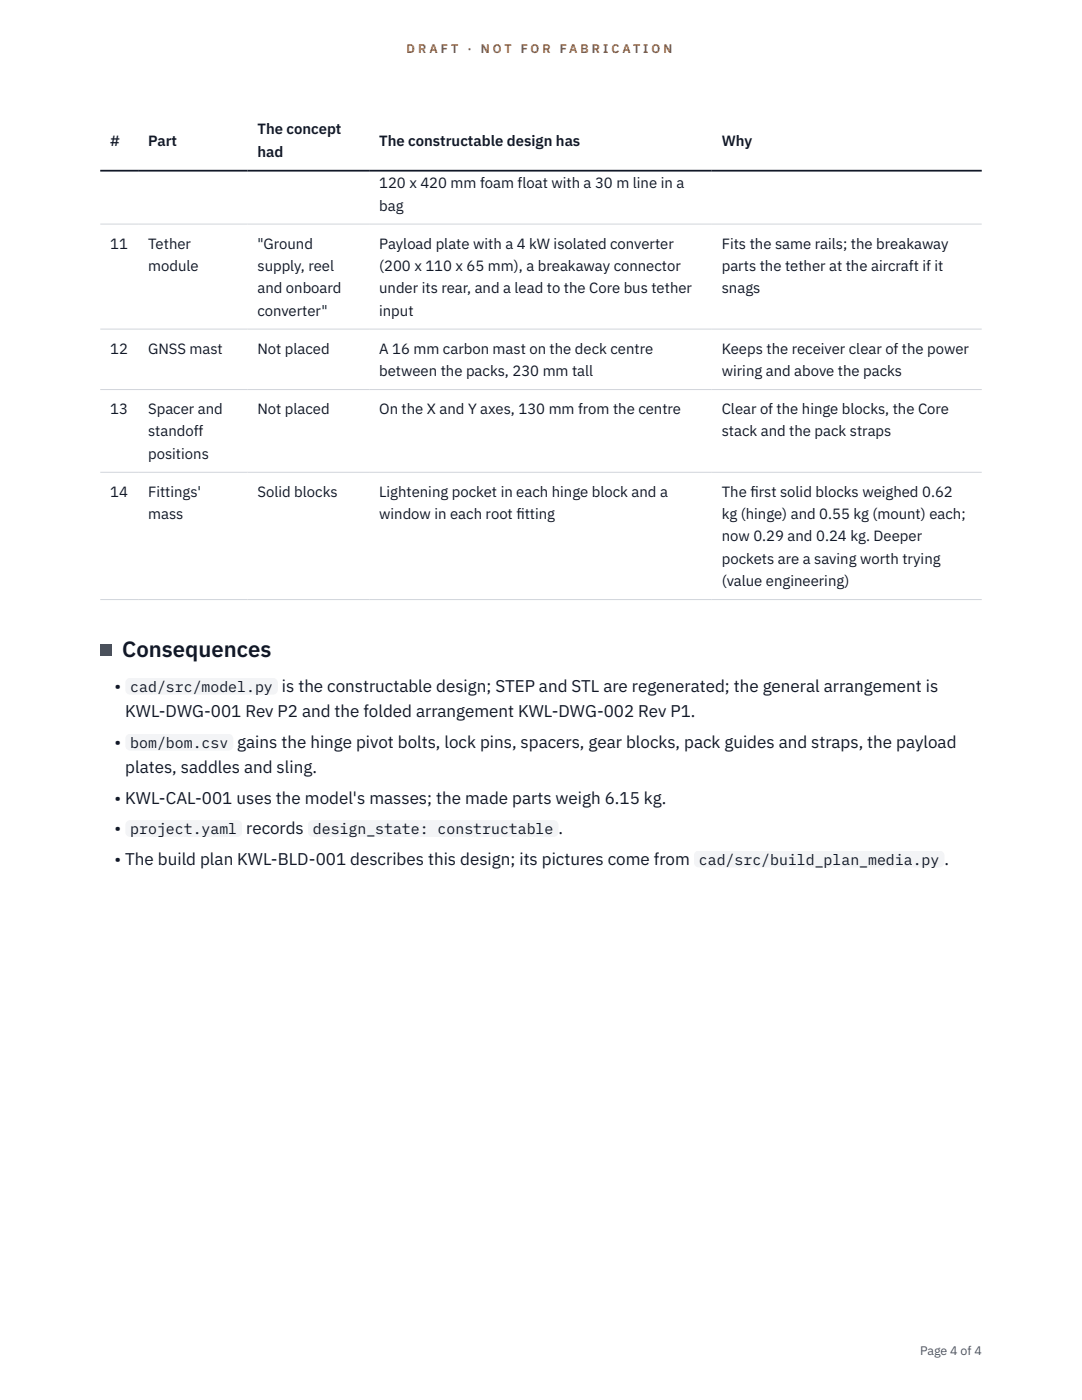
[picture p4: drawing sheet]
<svg xmlns="http://www.w3.org/2000/svg" width="216mm" height="279mm" viewBox="0 0 216 279" stroke-linecap="round" stroke-linejoin="round" font-family="sans-serif">
<defs><g id="words">
<text font-size="4.4" fill="#111827" x="24.4" y="131.2">Consequences</text>
<g font-size="3.4" fill="#111827">
<text x="22.9" y="138.1">•</text>
<text x="25" y="143.1">KWL-DWG-001 Rev P2 and the folded arrangement KWL-DWG-002 Rev P1.</text>
<text x="56.2" y="138.1">is the constructable design; STEP and STL are regenerated; the general arrangement is</text>
<text x="22.9" y="149.2">•</text>
<text x="47.4" y="149.2">gains the hinge pivot bolts, lock pins, spacers, gear blocks, pack guides and straps, the payload</text>
<text x="25" y="154.3">plates, saddles and sling.</text>
<text x="22.9" y="160.4">• KWL-CAL-001 uses the model's masses; the made parts weigh 6.15 kg.</text>
<text x="22.9" y="166.5">•</text>
<text x="49.1" y="166.5">records</text>
<text x="111.4" y="166.5">.</text>
<text x="22.9" y="172.5">• The build plan KWL-BLD-001 describes this design; its pictures come from</text>
<text x="188.5" y="172.5">.</text>
</g>
<g font-size="3" fill="#111827">
<text x="22" y="29.1">#</text>
<text x="29.6" y="29.1">Part</text>
<text x="51.4" y="26.8">The concept</text>
<text x="75.7" y="29.1">The constructable design has</text>
<text x="144" y="29.1">Why</text>
<text x="51.4" y="31.3">had</text>
<text x="75.7" y="37.6">120 x 420 mm foam float with a 30 m line in a</text>
<text x="75.7" y="42">bag</text>
<text x="22" y="49.6">11</text>
<text x="29.6" y="49.6">Tether</text>
<text x="51.4" y="49.6">&quot;Ground</text>
<text x="75.7" y="49.6">Payload plate with a 4 kW isolated converter</text>
<text x="144" y="49.6">Fits the same rails; the breakaway</text>
<text x="29.6" y="54.1">module</text>
<text x="51.4" y="54.1">supply, reel</text>
<text x="51.4" y="58.5">and onboard</text>
<text x="75.7" y="54.1">(200 x 110 x 65 mm), a breakaway connector</text>
<text x="75.7" y="58.5">under its rear, and a lead to the Core bus tether</text>
<text x="144" y="54.1">parts the tether at the aircraft if it</text>
<text x="144" y="58.5">snags</text>
<text x="51.4" y="63">converter&quot;</text>
<text x="75.7" y="63">input</text>
<text x="22" y="70.6">12</text>
<text x="29.6" y="70.6">GNSS mast</text>
<text x="51.4" y="70.6">Not placed</text>
<text x="75.7" y="70.6">A 16 mm carbon mast on the deck centre</text>
<text x="144" y="70.6">Keeps the receiver clear of the power</text>
<text x="75.7" y="75">between the packs, 230 mm tall</text>
<text x="144" y="75">wiring and above the packs</text>
<text x="22" y="82.7">13</text>
<text x="29.6" y="82.7">Spacer and</text>
<text x="51.4" y="82.7">Not placed</text>
<text x="75.7" y="82.7">On the X and Y axes, 130 mm from the centre</text>
<text x="144" y="82.7">Clear of the hinge blocks, the Core</text>
<text x="29.6" y="87.1">standoff</text>
<text x="144" y="87.1">stack and the pack straps</text>
<text x="29.6" y="91.6">positions</text>
<text x="22" y="99.2">14</text>
<text x="29.6" y="99.2">Fittings'</text>
<text x="51.4" y="99.2">Solid blocks</text>
<text x="75.7" y="99.2">Lightening pocket in each hinge block and a</text>
<text x="144" y="99.2">The f</text>
<text x="149.7" y="99.2">irst solid blocks weighed 0.62</text>
<text x="29.6" y="103.6">mass</text>
<text x="75.7" y="103.6">window in each root f</text>
<text x="103" y="103.6">itting</text>
<text x="144" y="103.6">kg (hinge) and 0.55 kg (mount) each;</text>
<text x="144" y="108.1">now 0.29 and 0.24 kg. Deeper</text>
<text x="144" y="112.5">pockets are a saving worth trying</text>
<text x="144" y="117">(value engineering)</text>
<text x="26" y="138.1">cad/src/model.py</text>
<text x="26" y="149.2">bom/bom.csv</text>
<text x="26" y="166.5">project.yaml</text>
<text x="62.4" y="166.5">design_state: constructable</text>
<text x="139.5" y="172.5">cad/src/build_plan_media.py</text>
</g>
<g font-size="2.5" fill="#b45309">
<text x="81.1" y="10.5">D R A F T</text>
<text x="93.3" y="10.5">·</text>
<text x="95.9" y="10.5">N O T</text>
<text x="103.9" y="10.5">F O R</text>
<text x="111.7" y="10.5">F A B R I C A T I O N</text>
</g>
<text font-size="2.5" fill="#4b5563" x="183.6" y="270.3">Page 4 of 4</text>
</g></defs>
<path d="M20 44.7h175.9M20 65.7h175.9M20 77.7h175.9M20 94.3h175.9M20 119.7h175.9" fill="none" stroke="#d1d5db" stroke-width=".2"/>
<path d="M20 34.1h175.9" fill="none" stroke="#111827" stroke-width=".35"/>
<path d="M20 128.6h2.2v2.2h-2.2z" fill="#0f766e"/>
<g fill="#f3f4f6">
<path d="M25 135.3h30.4v3.3h-30.4z"/>
<path d="M25 146.4h21.6v3.4h-21.6z"/>
<path d="M25 163.7h23.3v3.3h-23.3z"/>
<path d="M61.4 163.7h50v3.3h-50z"/>
<path d="M138.5 169.8h50v3.3h-50z"/>
</g>
<use href="#words"/>
</svg>
